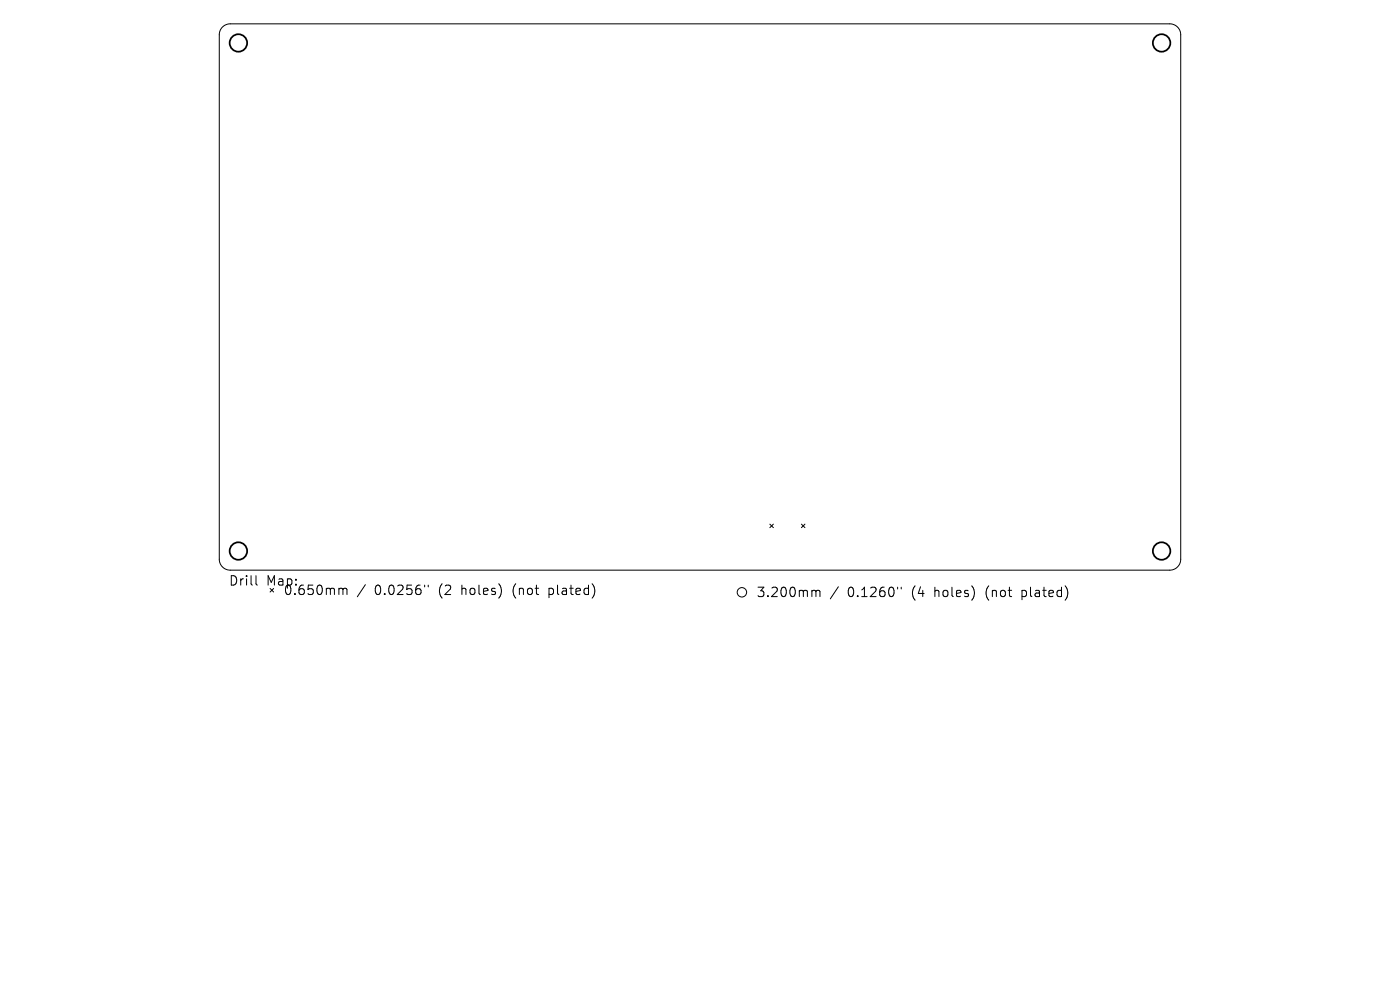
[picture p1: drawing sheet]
<svg xmlns="http://www.w3.org/2000/svg" width="297mm" height="210mm" viewBox="0 0 297 210" stroke-linecap="round" stroke-linejoin="round" font-family="sans-serif">
<defs><g id="words">
<g font-size="2.8">
<text x="48.5" y="124.5">Drill</text>
<text x="56.5" y="124.5">Map:</text>
<text x="60.1" y="126.5">0.650mm</text>
<text x="79.5" y="126.5">0.0256&quot;</text>
<text x="93.2" y="126.5">(2</text>
<text x="98.2" y="126.5">holes)</text>
<text x="109.2" y="126.5">(not</text>
<text x="117.1" y="126.5">plated)</text>
<text x="160.4" y="126.9">3.200mm</text>
<text x="179.8" y="126.9">0.1260&quot;</text>
<text x="193.6" y="126.9">(4</text>
<text x="198.5" y="126.9">holes)</text>
<text x="209.6" y="126.9">(not</text>
<text x="217.4" y="126.9">plated)</text>
</g>
</g></defs>
<g fill="none" stroke="#000" stroke-width=".21">
<path d="M47.2 5.7l.8-.5 .8-.1h199.4a2.32 2.32 0 0 1 2.3 2.3v111.2a2.32 2.32 0 0 1-2.3 2.3h-199.4a2.32 2.32 0 0 1-2.3-2.3v-111.2l.2-.8zM163.3 111.2l.8 .7M164.1 111.2l-.8 .7M170 111.2l.8 .7M170.8 111.2l-.8 .7M54.3 122.1v1.7l.3 .3M72.2 124.8h.3l.3 .3M72.8 125.1l.2-.3 .5 .1 .1 1.2M72.8 125.1v1M77.5 124l-1.7 2.6M90.1 124.1v.4M90.8 124.1v.4"/>
<path d="M172.5 125.2h.3l.3 .3M173.1 125.5l.3-.3 .5 .1 .1 1.3M173.1 125.5v1.1M177.9 124.5l-1.8 2.5M190.4 124.6v.3M191.2 124.6v.3"/>
<circle cx="157.4" cy="125.6" r="1"/>
</g>
<g fill="none" stroke="#000" stroke-width=".37">
<circle cx="50.6" cy="9.1" r="1.85"/>
<circle cx="246.4" cy="9.1" r="1.85"/>
<circle cx="50.6" cy="116.9" r="1.85"/>
<circle cx="246.4" cy="116.9" r="1.85"/>
</g>
<use href="#words"/>
</svg>
